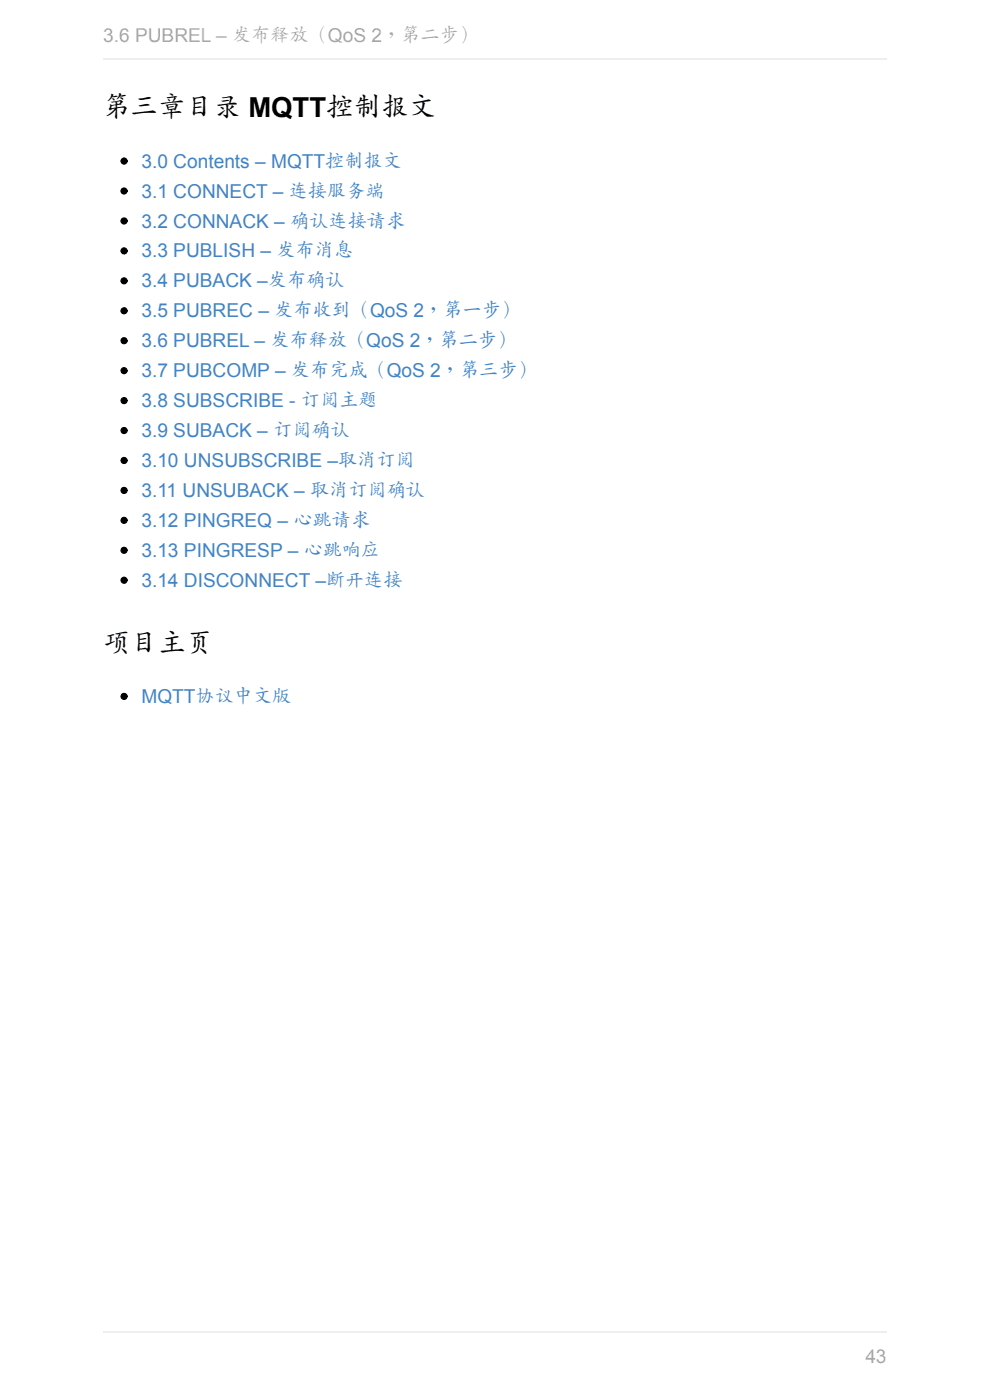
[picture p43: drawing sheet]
<svg xmlns="http://www.w3.org/2000/svg" width="210mm" height="297mm" viewBox="0 0 210 297" stroke-linecap="round" stroke-linejoin="round" font-family="sans-serif">
<defs><g id="words">
<g font-size="5.8">
<text x="21.9" y="24.9">第三章目录 MQTT控制报文</text>
<text x="21.9" y="138.5">项目主页</text>
</g>
<g font-size="4.1" fill="#aaa">
<text x="21.9" y="8.9">3.6 PUBREL – 发布释放（QoS 2，第二步）</text>
<text x="183.6" y="289.1">43</text>
</g>
<g font-size="4.1" fill="#4183c4">
<text x="30" y="35.6">3.0 Contents – MQTT控制报文</text>
<text x="30" y="41.9">3.1 CONNECT – 连接服务端</text>
<text x="30" y="48.3">3.2 CONNACK – 确认连接请求</text>
<text x="30" y="54.6">3.3 PUBLISH – 发布消息</text>
<text x="30" y="61">3.4 PUBACK –发布确认</text>
<text x="30" y="67.3">3.5 PUBREC – 发布收到（QoS 2，第一步）</text>
<text x="30" y="73.7">3.6 PUBREL – 发布释放（QoS 2，第二步）</text>
<text x="30" y="80">3.7 PUBCOMP – 发布完成（QoS 2，第三步）</text>
<text x="30" y="86.4">3.8 SUBSCRIBE - 订阅主题</text>
<text x="30" y="92.7">3.9 SUBACK – 订阅确认</text>
<text x="30" y="99.1">3.10 UNSUBSCRIBE –取消订阅</text>
<text x="30" y="105.4">3.11 UNSUBACK – 取消订阅确认</text>
<text x="30" y="111.8">3.12 PINGREQ – 心跳请求</text>
<text x="30" y="118.1">3.13 PINGRESP – 心跳响应</text>
<text x="30" y="124.5">3.14 DISCONNECT –断开连接</text>
<text x="30" y="149.1">MQTT协议中文版</text>
</g>
</g></defs>
<g fill="#000" stroke="#000" stroke-width=".25">
<circle cx="26.3" cy="34.2" r=".63"/>
<circle cx="26.3" cy="59.6" r=".63"/>
<circle cx="26.3" cy="46.9" r=".63"/>
<circle cx="26.3" cy="53.2" r=".63"/>
<circle cx="26.3" cy="40.5" r=".63"/>
<circle cx="26.3" cy="72.3" r=".63"/>
<circle cx="26.3" cy="78.6" r=".63"/>
<circle cx="26.3" cy="65.9" r=".63"/>
<circle cx="26.3" cy="91.3" r=".63"/>
<circle cx="26.3" cy="85" r=".63"/>
<circle cx="26.3" cy="97.7" r=".63"/>
<circle cx="26.3" cy="104" r=".63"/>
<circle cx="26.3" cy="116.7" r=".63"/>
<circle cx="26.3" cy="110.4" r=".63"/>
<circle cx="26.3" cy="123.1" r=".63"/>
<circle cx="26.3" cy="147.7" r=".63"/>
</g>
<path d="M21.9 12.6h166.2M21.9 282.6h166.2" fill="none" stroke="#eee" stroke-width=".25"/>
<use href="#words"/>
</svg>
